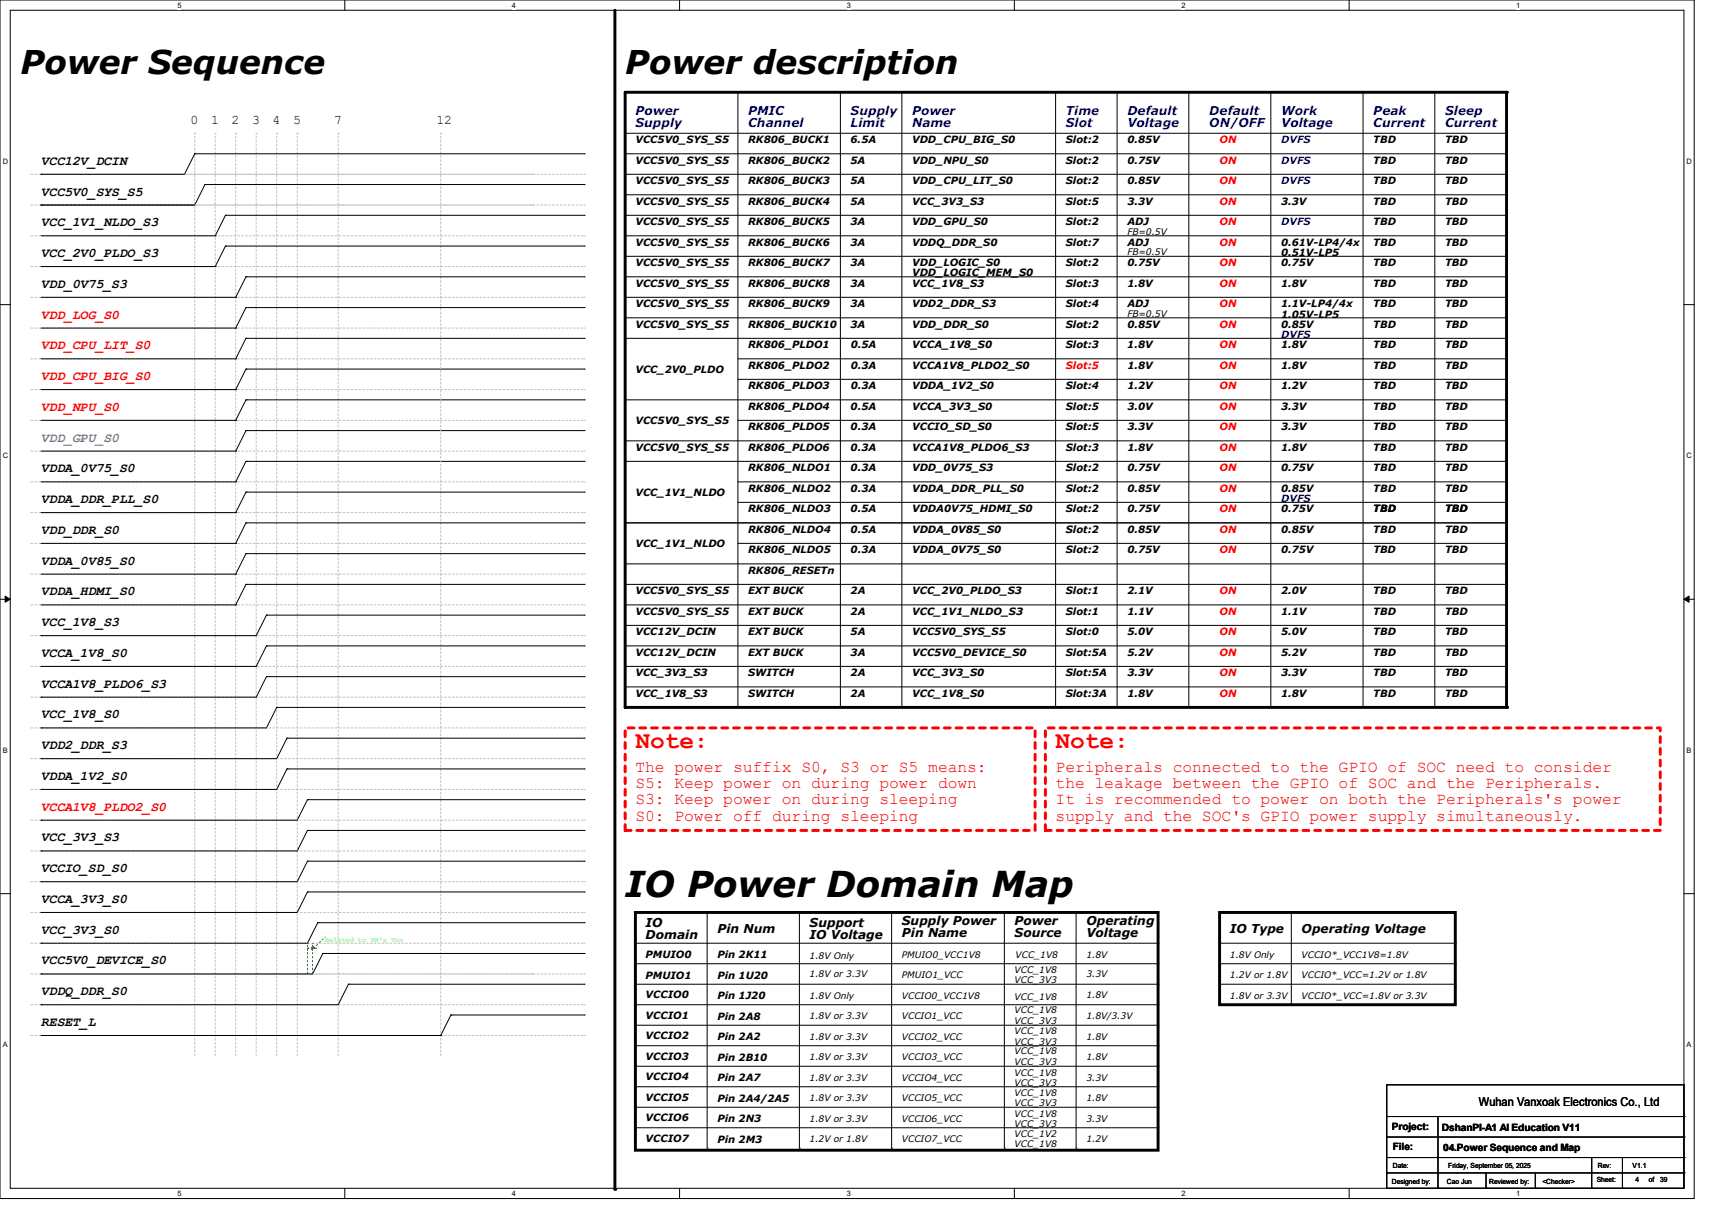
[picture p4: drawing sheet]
<svg xmlns="http://www.w3.org/2000/svg" width="297mm" height="210mm" viewBox="0 0 297 210" stroke-linecap="round" stroke-linejoin="round" font-family="sans-serif">
<defs><g id="words">
<text font-size="6.2" x="108.5" y="155.6">IO Power Domain Map</text>
<g font-size="5.7">
<text x="3.6" y="12.8">Power Sequence</text>
<text x="108.5" y="12.8">Power description</text>
</g>
<g font-size="4.2" fill="#f00">
<text x="110.2" y="129.8">Note:</text>
<text x="183.1" y="129.8">Note:</text>
</g>
<g font-size="2.8" fill="#f00">
<text x="110.2" y="133.8">The power suffix S0, S3 or S5 means:</text>
<text x="110.2" y="136.7">S5: Keep power on during power down</text>
<text x="183.1" y="133.8">Peripherals connected to the GPIO of SOC need to consider</text>
<text x="183.1" y="136.7">the leakage between the GPIO of SOC and the Peripherals.</text>
<text x="110.2" y="139.5">S3: Keep power on during sleeping</text>
<text x="110.2" y="142.3">S0: Power off during sleeping</text>
<text x="183.1" y="139.5">It is recommended to power on both the Peripherals's power</text>
<text x="183.1" y="142.3">supply and the SOC's GPIO power supply simultaneously.</text>
</g>
<g font-size="2.3">
<text x="33.1" y="21.4">0</text>
<text x="36.6" y="21.4">1</text>
<text x="40.2" y="21.4">2</text>
<text x="43.7" y="21.4">3</text>
<text x="47.3" y="21.4">4</text>
<text x="50.8" y="21.4">5</text>
<text x="57.9" y="21.4">7</text>
<text x="75.7" y="21.4">12</text>
<text x="7.1" y="28.6">VCC12V_DCIN</text>
<text x="7.1" y="33.9">VCC5V0_SYS_S5</text>
<text x="7.1" y="39.2">VCC_1V1_NLDO_S3</text>
<text x="7.1" y="44.6">VCC_2V0_PLDO_S3</text>
<text x="7.1" y="49.9">VDD_0V75_S3</text>
<text x="7.1" y="81.9">VDDA_0V75_S0</text>
<text x="7.1" y="87.2">VDDA_DDR_PLL_S0</text>
<text x="7.1" y="92.6">VDD_DDR_S0</text>
<text x="7.1" y="97.9">VDDA_0V85_S0</text>
<text x="7.1" y="103.3">VDDA_HDMI_S0</text>
<text x="7.1" y="108.6">VCC_1V8_S3</text>
<text x="7.1" y="113.9">VCCA_1V8_S0</text>
<text x="7.1" y="119.3">VCCA1V8_PLDO6_S3</text>
<text x="7.1" y="124.6">VCC_1V8_S0</text>
<text x="7.1" y="129.9">VDD2_DDR_S3</text>
<text x="7.1" y="135.3">VDDA_1V2_S0</text>
<text x="7.1" y="145.9">VCC_3V3_S3</text>
<text x="7.1" y="151.3">VCCIO_SD_S0</text>
<text x="7.1" y="161.9">VCC_3V3_S0</text>
<text x="7.1" y="156.6">VCCA_3V3_S0</text>
<text x="7.1" y="167.3">VCC5V0_DEVICE_S0</text>
<text x="7.1" y="172.6">VDDQ_DDR_S0</text>
<text x="7.1" y="177.9">RESET_L</text>
</g>
<g font-size="2.3" fill="#f00">
<text x="7.1" y="55.2">VDD_LOG_S0</text>
<text x="7.1" y="60.6">VDD_CPU_LIT_S0</text>
<text x="7.1" y="65.9">VDD_CPU_BIG_S0</text>
<text x="7.1" y="71.2">VDD_NPU_S0</text>
<text x="7.1" y="140.6">VCCA1V8_PLDO2_S0</text>
</g>
<text font-size="2.3" fill="#7f00ff" x="7.1" y="76.6">VDD_GPU_S0</text>
<g font-size="2.1" fill="#00f">
<text x="110.2" y="19.9">Power</text>
<text x="110.2" y="22">Supply</text>
<text x="129.8" y="19.9">PMIC</text>
<text x="129.8" y="22">Channel</text>
<text x="147.6" y="19.9">Supply</text>
<text x="147.6" y="22">Limit</text>
<text x="158.2" y="19.9">Power</text>
<text x="158.2" y="22">Name</text>
<text x="184.9" y="19.9">Time</text>
<text x="184.9" y="22">Slot</text>
<text x="195.6" y="19.9">Default</text>
<text x="195.6" y="22">Voltage</text>
<text x="209.8" y="19.9">Default</text>
<text x="209.8" y="22">ON/OFF</text>
<text x="222.2" y="19.9">Work</text>
<text x="222.2" y="22">Voltage</text>
<text x="238.3" y="19.9">Peak</text>
<text x="238.3" y="22">Current</text>
<text x="250.7" y="19.9">Sleep</text>
<text x="250.7" y="22">Current</text>
</g>
<g font-size="2.1">
<text x="112" y="160.7">IO</text>
<text x="124.5" y="161.8">Pin Num</text>
<text x="140.5" y="160.7">Support</text>
<text x="156.5" y="160.4">Supply Power</text>
<text x="176" y="160.4">Power</text>
<text x="188.5" y="160.4">Operating</text>
<text x="213.4" y="161.8">IO Type</text>
<text x="225.8" y="161.8">Operating Voltage</text>
<text x="112" y="162.8">Domain</text>
<text x="140.5" y="162.8">IO Voltage</text>
<text x="156.5" y="162.5">Pin Name</text>
<text x="176" y="162.5">Source</text>
<text x="188.5" y="162.5">Voltage</text>
<text x="256.6" y="191.9">Wuhan Vanxoak Electronics Co., Ltd</text>
</g>
<g font-size="1.7">
<text x="110.2" y="24.8">VCC5V0_SYS_S5</text>
<text x="110.2" y="28.4">VCC5V0_SYS_S5</text>
<text x="129.8" y="24.8">RK806_BUCK1</text>
<text x="129.8" y="28.4">RK806_BUCK2</text>
<text x="147.6" y="24.8">6.5A</text>
<text x="147.6" y="28.4">5A</text>
<text x="158.2" y="28.4">VDD_NPU_S0</text>
<text x="158.2" y="24.8">VDD_CPU_BIG_S0</text>
<text x="184.9" y="24.8">Slot:2</text>
<text x="184.9" y="28.4">Slot:2</text>
<text x="195.6" y="28.4">0.75V</text>
<text x="195.6" y="24.8">0.85V</text>
<text x="238.3" y="28.4">TBD</text>
<text x="238.3" y="24.8">TBD</text>
<text x="250.7" y="28.4">TBD</text>
<text x="250.7" y="24.8">TBD</text>
<text x="110.2" y="32">VCC5V0_SYS_S5</text>
<text x="110.2" y="35.5">VCC5V0_SYS_S5</text>
<text x="129.8" y="32">RK806_BUCK3</text>
<text x="129.8" y="35.5">RK806_BUCK4</text>
<text x="147.6" y="32">5A</text>
<text x="147.6" y="35.5">5A</text>
<text x="158.2" y="32">VDD_CPU_LIT_S0</text>
<text x="158.2" y="35.5">VCC_3V3_S3</text>
<text x="184.9" y="35.5">Slot:5</text>
<text x="184.9" y="32">Slot:2</text>
<text x="195.6" y="35.5">3.3V</text>
<text x="195.6" y="32">0.85V</text>
<text x="222.2" y="35.5">3.3V</text>
<text x="238.3" y="32">TBD</text>
<text x="238.3" y="35.5">TBD</text>
<text x="250.7" y="35.5">TBD</text>
<text x="250.7" y="32">TBD</text>
<text x="110.2" y="39.1">VCC5V0_SYS_S5</text>
<text x="129.8" y="39.1">RK806_BUCK5</text>
<text x="147.6" y="39.1">3A</text>
<text x="158.2" y="39.1">VDD_GPU_S0</text>
<text x="184.9" y="39.1">Slot:2</text>
<text x="195.6" y="39.1">ADJ</text>
<text x="238.3" y="39.1">TBD</text>
<text x="250.7" y="39.1">TBD</text>
<text x="110.2" y="42.6">VCC5V0_SYS_S5</text>
<text x="110.2" y="46.2">VCC5V0_SYS_S5</text>
<text x="129.8" y="42.6">RK806_BUCK6</text>
<text x="129.8" y="46.2">RK806_BUCK7</text>
<text x="147.6" y="42.6">3A</text>
<text x="147.6" y="46.2">3A</text>
<text x="158.2" y="46.2">VDD_LOGIC_S0</text>
<text x="158.2" y="42.6">VDDQ_DDR_S0</text>
<text x="158.2" y="47.9">VDD_LOGIC_MEM_S0</text>
<text x="184.9" y="42.6">Slot:7</text>
<text x="184.9" y="46.2">Slot:2</text>
<text x="195.6" y="46.2">0.75V</text>
<text x="195.6" y="42.6">ADJ</text>
<text x="222.2" y="46.2">0.75V</text>
<text x="222.2" y="44.4">0.51V-LP5</text>
<text x="222.2" y="42.6">0.61V-LP4/4x</text>
<text x="238.3" y="42.6">TBD</text>
<text x="238.3" y="46.2">TBD</text>
<text x="250.7" y="42.6">TBD</text>
<text x="250.7" y="46.2">TBD</text>
<text x="110.2" y="53.3">VCC5V0_SYS_S5</text>
<text x="110.2" y="49.7">VCC5V0_SYS_S5</text>
<text x="129.8" y="49.7">RK806_BUCK8</text>
<text x="129.8" y="53.3">RK806_BUCK9</text>
<text x="147.6" y="49.7">3A</text>
<text x="147.6" y="53.3">3A</text>
<text x="158.2" y="53.3">VDD2_DDR_S3</text>
<text x="158.2" y="49.7">VCC_1V8_S3</text>
<text x="184.9" y="53.3">Slot:4</text>
<text x="184.9" y="49.7">Slot:3</text>
<text x="195.6" y="53.3">ADJ</text>
<text x="195.6" y="49.7">1.8V</text>
<text x="222.2" y="53.3">1.1V-LP4/4x</text>
<text x="222.3" y="49.7">1.8V</text>
<text x="238.3" y="49.7">TBD</text>
<text x="238.3" y="53.3">TBD</text>
<text x="250.7" y="53.3">TBD</text>
<text x="250.7" y="49.7">TBD</text>
<text x="110.2" y="56.9">VCC5V0_SYS_S5</text>
<text x="129.8" y="56.9">RK806_BUCK10</text>
<text x="147.6" y="56.9">3A</text>
<text x="158.2" y="56.9">VDD_DDR_S0</text>
<text x="184.9" y="56.9">Slot:2</text>
<text x="195.6" y="56.9">0.85V</text>
<text x="222.2" y="55.1">1.05V-LP5</text>
<text x="222.3" y="56.9">0.85V</text>
<text x="238.3" y="56.9">TBD</text>
<text x="250.7" y="56.9">TBD</text>
<text x="110.2" y="64.7">VCC_2V0_PLDO</text>
<text x="129.8" y="60.4">RK806_PLDO1</text>
<text x="129.8" y="64">RK806_PLDO2</text>
<text x="147.6" y="60.4">0.5A</text>
<text x="147.6" y="64">0.3A</text>
<text x="158.2" y="60.4">VCCA_1V8_S0</text>
<text x="158.2" y="64">VCCA1V8_PLDO2_S0</text>
<text x="184.9" y="60.4">Slot:3</text>
<text x="195.6" y="60.4">1.8V</text>
<text x="195.6" y="64">1.8V</text>
<text x="222.2" y="64">1.8V</text>
<text x="222.2" y="60.4">1.8V</text>
<text x="238.3" y="64">TBD</text>
<text x="238.3" y="60.4">TBD</text>
<text x="250.7" y="64">TBD</text>
<text x="250.7" y="60.4">TBD</text>
<text x="129.8" y="67.5">RK806_PLDO3</text>
<text x="129.8" y="71.1">RK806_PLDO4</text>
<text x="147.6" y="71.1">0.5A</text>
<text x="147.6" y="67.5">0.3A</text>
<text x="158.2" y="67.5">VDDA_1V2_S0</text>
<text x="158.2" y="71.1">VCCA_3V3_S0</text>
<text x="184.9" y="71.1">Slot:5</text>
<text x="184.9" y="67.5">Slot:4</text>
<text x="195.6" y="71.1">3.0V</text>
<text x="195.6" y="67.5">1.2V</text>
<text x="222.2" y="67.5">1.2V</text>
<text x="222.2" y="71.1">3.3V</text>
<text x="238.3" y="67.5">TBD</text>
<text x="238.3" y="71.1">TBD</text>
<text x="250.7" y="71.1">TBD</text>
<text x="250.7" y="67.5">TBD</text>
<text x="110.2" y="73.6">VCC5V0_SYS_S5</text>
<text x="129.8" y="74.6">RK806_PLDO5</text>
<text x="147.6" y="74.6">0.3A</text>
<text x="158.2" y="74.6">VCCIO_SD_S0</text>
<text x="184.9" y="74.6">Slot:5</text>
<text x="195.6" y="74.6">3.3V</text>
<text x="222.2" y="74.6">3.3V</text>
<text x="238.3" y="74.6">TBD</text>
<text x="250.7" y="74.6">TBD</text>
<text x="110.2" y="78.2">VCC5V0_SYS_S5</text>
<text x="129.8" y="81.7">RK806_NLDO1</text>
<text x="129.8" y="78.2">RK806_PLDO6</text>
<text x="147.6" y="78.2">0.3A</text>
<text x="147.6" y="81.7">0.3A</text>
<text x="158.2" y="78.2">VCCA1V8_PLDO6_S3</text>
<text x="158.2" y="81.7">VDD_0V75_S3</text>
<text x="184.9" y="81.7">Slot:2</text>
<text x="184.9" y="78.2">Slot:3</text>
<text x="195.6" y="78.2">1.8V</text>
<text x="195.6" y="81.7">0.75V</text>
<text x="222.2" y="78.2">1.8V</text>
<text x="222.2" y="81.7">0.75V</text>
<text x="238.3" y="81.7">TBD</text>
<text x="238.3" y="78.2">TBD</text>
<text x="250.7" y="81.7">TBD</text>
<text x="250.7" y="78.2">TBD</text>
<text x="110.2" y="86">VCC_1V1_NLDO</text>
<text x="129.8" y="88.9">RK806_NLDO3</text>
<text x="129.8" y="85.3">RK806_NLDO2</text>
<text x="147.6" y="85.3">0.3A</text>
<text x="147.6" y="88.9">0.5A</text>
<text x="158.2" y="88.9">VDDA0V75_HDMI_S0</text>
<text x="158.2" y="85.3">VDDA_DDR_PLL_S0</text>
<text x="184.9" y="88.9">Slot:2</text>
<text x="184.9" y="85.3">Slot:2</text>
<text x="195.6" y="85.3">0.85V</text>
<text x="195.6" y="88.9">0.75V</text>
<text x="222.2" y="85.3">0.85V</text>
<text x="222.2" y="88.9">0.75V</text>
<text x="238.3" y="88.9">TBD</text>
<text x="238.3" y="85.3">TBD</text>
<text x="250.7" y="88.9">TBD</text>
<text x="250.7" y="85.3">TBD</text>
<text x="110.2" y="94.9">VCC_1V1_NLDO</text>
<text x="129.8" y="92.4">RK806_NLDO4</text>
<text x="129.8" y="96">RK806_NLDO5</text>
<text x="147.6" y="92.4">0.5A</text>
<text x="147.6" y="96">0.3A</text>
<text x="158.2" y="92.4">VDDA_0V85_S0</text>
<text x="158.2" y="96">VDDA_0V75_S0</text>
<text x="184.9" y="92.4">Slot:2</text>
<text x="184.9" y="96">Slot:2</text>
<text x="195.6" y="92.4">0.85V</text>
<text x="195.6" y="96">0.75V</text>
<text x="222.2" y="92.4">0.85V</text>
<text x="222.2" y="96">0.75V</text>
<text x="238.3" y="92.4">TBD</text>
<text x="238.3" y="96">TBD</text>
<text x="250.7" y="92.4">TBD</text>
<text x="250.7" y="96">TBD</text>
<text x="129.8" y="99.5">RK806_RESETn</text>
<text x="110.2" y="103.1">VCC5V0_SYS_S5</text>
<text x="110.2" y="106.6">VCC5V0_SYS_S5</text>
<text x="129.8" y="106.6">EXT BUCK</text>
<text x="129.8" y="103.1">EXT BUCK</text>
<text x="147.6" y="106.6">2A</text>
<text x="147.6" y="103.1">2A</text>
<text x="158.2" y="106.6">VCC_1V1_NLDO_S3</text>
<text x="158.2" y="103.1">VCC_2V0_PLDO_S3</text>
<text x="184.9" y="103.1">Slot:1</text>
<text x="184.9" y="106.6">Slot:1</text>
<text x="195.6" y="106.6">1.1V</text>
<text x="195.6" y="103.1">2.1V</text>
<text x="222.2" y="106.6">1.1V</text>
<text x="222.3" y="103.1">2.0V</text>
<text x="238.3" y="103.1">TBD</text>
<text x="238.3" y="106.6">TBD</text>
<text x="250.7" y="106.6">TBD</text>
<text x="250.7" y="103.1">TBD</text>
<text x="110.2" y="110.2">VCC12V_DCIN</text>
<text x="110.2" y="113.7">VCC12V_DCIN</text>
<text x="129.8" y="110.2">EXT BUCK</text>
<text x="129.8" y="113.7">EXT BUCK</text>
<text x="147.6" y="110.2">5A</text>
<text x="147.6" y="113.7">3A</text>
<text x="158.2" y="113.7">VCC5V0_DEVICE_S0</text>
<text x="158.2" y="110.2">VCC5V0_SYS_S5</text>
<text x="184.9" y="113.7">Slot:5A</text>
<text x="184.9" y="110.2">Slot:0</text>
<text x="195.6" y="110.2">5.0V</text>
<text x="195.6" y="113.7">5.2V</text>
<text x="222.2" y="113.7">5.2V</text>
<text x="222.3" y="110.2">5.0V</text>
<text x="238.3" y="110.2">TBD</text>
<text x="238.3" y="113.7">TBD</text>
<text x="250.7" y="110.2">TBD</text>
<text x="250.7" y="113.7">TBD</text>
<text x="110.2" y="117.3">VCC_3V3_S3</text>
<text x="129.8" y="117.3">SWITCH</text>
<text x="147.6" y="117.3">2A</text>
<text x="158.2" y="117.3">VCC_3V3_S0</text>
<text x="184.9" y="117.3">Slot:5A</text>
<text x="195.6" y="117.3">3.3V</text>
<text x="222.2" y="117.3">3.3V</text>
<text x="238.3" y="117.3">TBD</text>
<text x="250.7" y="117.3">TBD</text>
<text x="110.2" y="120.9">VCC_1V8_S3</text>
<text x="129.8" y="120.9">SWITCH</text>
<text x="147.6" y="120.9">2A</text>
<text x="158.2" y="120.9">VCC_1V8_S0</text>
<text x="184.9" y="120.9">Slot:3A</text>
<text x="195.6" y="120.9">1.8V</text>
<text x="222.2" y="120.9">1.8V</text>
<text x="238.3" y="120.9">TBD</text>
<text x="250.7" y="120.9">TBD</text>
<text x="112" y="166.2">PMUIO0</text>
<text x="124.5" y="166.2">Pin 2K11</text>
<text x="112" y="169.8">PMUIO1</text>
<text x="112" y="173.1">VCCIO0</text>
<text x="124.5" y="169.8">Pin 1U20</text>
<text x="124.5" y="173.3">Pin 1J20</text>
<text x="112" y="176.7">VCCIO1</text>
<text x="124.5" y="176.9">Pin 2A8</text>
<text x="112" y="180.3">VCCIO2</text>
<text x="112" y="183.8">VCCIO3</text>
<text x="124.5" y="180.4">Pin 2A2</text>
<text x="124.5" y="184">Pin 2B10</text>
<text x="112" y="187.4">VCCIO4</text>
<text x="112" y="190.9">VCCIO5</text>
<text x="124.5" y="187.5">Pin 2A7</text>
<text x="124.5" y="191.1">Pin 2A4/2A5</text>
<text x="112" y="194.5">VCCIO6</text>
<text x="124.5" y="194.6">Pin 2N3</text>
<text x="241.5" y="196">Project:</text>
<text x="250.1" y="196.1">DshanPI-A1 AI Education V11</text>
<text x="112" y="198">VCCIO7</text>
<text x="124.5" y="198.2">Pin 2M3</text>
<text x="241.6" y="199.5">File:</text>
<text x="250.4" y="199.7">04.Power Sequence and Map</text>
</g>
<g font-size="1.7" fill="#f00">
<text x="211.6" y="24.8">ON</text>
<text x="211.6" y="28.4">ON</text>
<text x="211.6" y="35.5">ON</text>
<text x="211.6" y="32">ON</text>
<text x="211.6" y="39.1">ON</text>
<text x="211.6" y="46.2">ON</text>
<text x="211.6" y="42.6">ON</text>
<text x="211.6" y="49.7">ON</text>
<text x="211.6" y="53.3">ON</text>
<text x="211.6" y="56.9">ON</text>
<text x="184.9" y="64">Slot:5</text>
<text x="211.6" y="60.4">ON</text>
<text x="211.6" y="64">ON</text>
<text x="211.6" y="71.1">ON</text>
<text x="211.6" y="67.5">ON</text>
<text x="211.6" y="74.6">ON</text>
<text x="211.6" y="81.7">ON</text>
<text x="211.6" y="78.2">ON</text>
<text x="211.6" y="88.9">ON</text>
<text x="211.6" y="85.3">ON</text>
<text x="211.6" y="92.4">ON</text>
<text x="211.6" y="96">ON</text>
<text x="211.6" y="106.6">ON</text>
<text x="211.6" y="103.1">ON</text>
<text x="211.6" y="113.7">ON</text>
<text x="211.6" y="110.2">ON</text>
<text x="211.6" y="117.3">ON</text>
<text x="211.6" y="120.9">ON</text>
</g>
<g font-size="1.7" fill="#00f">
<text x="222.2" y="24.8">DVFS</text>
<text x="222.2" y="28.4">DVFS</text>
<text x="222.2" y="32">DVFS</text>
<text x="222.2" y="39.1">DVFS</text>
<text x="222.2" y="58.6">DVFS</text>
<text x="222.2" y="87.1">DVFS</text>
</g>
<g font-size="1.6">
<text x="195.6" y="40.7">FB=0.5V</text>
<text x="195.6" y="44.3">FB=0.5V</text>
<text x="195.6" y="54.9">FB=0.5V</text>
<text x="140.5" y="166.2">1.8V Only</text>
<text x="156.5" y="166.1">PMUIO0_VCC1V8</text>
<text x="176.2" y="166.1">VCC_1V8</text>
<text x="188.5" y="166.1">1.8V</text>
<text x="213.4" y="166.1">1.8V Only</text>
<text x="225.8" y="166.1">VCCIO*_VCC1V8=1.8V</text>
<text x="140.5" y="173.2">1.8V Only</text>
<text x="140.5" y="169.5">1.8V or 3.3V</text>
<text x="156.5" y="169.6">PMUIO1_VCC</text>
<text x="156.5" y="173.2">VCCIO0_VCC1V8</text>
<text x="176" y="173.4">VCC_1V8</text>
<text x="176" y="170.5">VCC_3V3</text>
<text x="176" y="168.7">VCC_1V8</text>
<text x="188.5" y="169.5">3.3V</text>
<text x="188.5" y="173">1.8V</text>
<text x="213.4" y="173.2">1.8V or 3.3V</text>
<text x="213.4" y="169.6">1.2V or 1.8V</text>
<text x="225.8" y="173.2">VCCIO*_VCC=1.8V or 3.3V</text>
<text x="225.8" y="169.6">VCCIO*_VCC=1.2V or 1.8V</text>
<text x="140.5" y="176.7">1.8V or 3.3V</text>
<text x="156.5" y="176.7">VCCIO1_VCC</text>
<text x="176" y="179.2">VCC_1V8</text>
<text x="176" y="177.6">VCC_3V3</text>
<text x="176" y="175.7">VCC_1V8</text>
<text x="188.5" y="176.7">1.8V/3.3V</text>
<text x="140.5" y="180.3">1.8V or 3.3V</text>
<text x="140.5" y="183.9">1.8V or 3.3V</text>
<text x="156.5" y="180.3">VCCIO2_VCC</text>
<text x="156.5" y="183.9">VCCIO3_VCC</text>
<text x="176" y="181.2">VCC_3V3</text>
<text x="176" y="182.8">VCC_1V8</text>
<text x="176" y="184.7">VCC_3V3</text>
<text x="188.5" y="180.3">1.8V</text>
<text x="188.5" y="183.9">1.8V</text>
<text x="140.5" y="187.4">1.8V or 3.3V</text>
<text x="140.5" y="191">1.8V or 3.3V</text>
<text x="156.5" y="187.4">VCCIO4_VCC</text>
<text x="156.5" y="191">VCCIO5_VCC</text>
<text x="176" y="191.9">VCC_3V3</text>
<text x="176" y="186.5">VCC_1V8</text>
<text x="176" y="188.3">VCC_3V3</text>
<text x="176" y="190.1">VCC_1V8</text>
<text x="188.5" y="187.4">3.3V</text>
<text x="188.5" y="191">1.8V</text>
<text x="140.5" y="194.5">1.8V or 3.3V</text>
<text x="156.5" y="194.5">VCCIO6_VCC</text>
<text x="176" y="195.4">VCC_3V3</text>
<text x="176" y="193.6">VCC_1V8</text>
<text x="176" y="197.2">VCC_1V2</text>
<text x="188.5" y="194.5">3.3V</text>
<text x="140.5" y="198.1">1.2V or 1.8V</text>
<text x="156.5" y="198.1">VCCIO7_VCC</text>
<text x="176" y="199">VCC_1V8</text>
<text x="188.5" y="198.1">1.2V</text>
</g>
<g font-size="1.3">
<text x="30.8" y="1.3">5</text>
<text x="88.8" y="1.3">4</text>
<text x="146.9" y="1.3">3</text>
<text x="205" y="1.3">2</text>
<text x="263.1" y="1.3">1</text>
<text x=".5" y="28.4">D</text>
<text x="292.6" y="28.4">D</text>
<text x=".5" y="79.5">C</text>
<text x="292.6" y="79.5">C</text>
<text x=".5" y="130.6">B</text>
<text x="292.6" y="130.6">B</text>
<text x=".5" y="181.7">A</text>
<text x="292.6" y="181.7">A</text>
<text x="30.8" y="207.4">5</text>
<text x="88.8" y="207.4">4</text>
<text x="146.9" y="207.4">3</text>
<text x="205" y="207.4">2</text>
<text x="263.1" y="207.4">1</text>
</g>
<text font-size="1.2" fill="#01ff00" x="56.3" y="163.4">Related to SW's Ton</text>
<g font-size="1.2">
<text x="241.6" y="202.6">Date:</text>
<text x="251.2" y="202.6">Friday, September 05, 2025</text>
<text x="277.2" y="202.6">Rev:</text>
<text x="283.2" y="202.6">V1.1</text>
<text x="241.5" y="205.3">Designed by:</text>
<text x="251" y="205.3">Cao Jun</text>
<text x="258.4" y="205.3">Reviewed by:</text>
<text x="267.6" y="205.3">&lt;Checker&gt;</text>
<text x="277" y="205.1">Sheet:</text>
<text x="283.8" y="205.1">4</text>
<text x="286" y="205.1">of</text>
<text x="288" y="205.1">39</text>
</g>
</g></defs>
<path d="M0 0h293.9v207.9h-293.9zM1.8 1.8h290.3v204.3h-290.3z" fill="none" stroke="#000" stroke-width=".17"/>
<g fill="#fff">
<path d="M30.8 .2h.7v1.4h-.7z"/>
<path d="M30.8 206.2h.7v1.4h-.7z"/>
</g>
<path d="M59.8 0v1.8M59.8 206.1v1.8" fill="none" stroke="#000" stroke-width=".17"/>
<g fill="#fff">
<path d="M88.8 .2h.7v1.4h-.7z"/>
<path d="M88.8 206.2h.7v1.4h-.7z"/>
</g>
<path d="M117.9 0v1.8M117.9 206.1v1.8" fill="none" stroke="#000" stroke-width=".17"/>
<g fill="#fff">
<path d="M146.9 .2h.7v1.4h-.7z"/>
<path d="M146.9 206.2h.7v1.4h-.7z"/>
</g>
<path d="M176 0v1.8M176 206.1v1.8" fill="none" stroke="#000" stroke-width=".17"/>
<g fill="#fff">
<path d="M205 .2h.7v1.4h-.7z"/>
<path d="M205 206.2h.7v1.4h-.7z"/>
</g>
<path d="M234.1 0v1.8M234.1 206.1v1.8" fill="none" stroke="#000" stroke-width=".17"/>
<g fill="#fff">
<path d="M263.1 .2h.6v1.4h-.6z"/>
<path d="M263.1 206.2h.6v1.4h-.6z"/>
<path d="M.5 27.3h.9v1.4h-.9z"/>
<path d="M292.6 27.3h.9v1.4h-.9z"/>
<path d="M.5 78.4h.9v1.4h-.9z"/>
<path d="M292.6 78.4h.9v1.4h-.9z"/>
</g>
<path d="M0 52.8h1.8M292.1 52.8h1.8" fill="none" stroke="#000" stroke-width=".17"/>
<g fill="#fff">
<path d="M.5 129.5h.8v1.4h-.8z"/>
<path d="M292.6 129.5h.8v1.4h-.8z"/>
</g>
<path d="M0 103.9h1.8M292.1 103.9h1.8" fill="none" stroke="#000" stroke-width=".17"/>
<path d="M.9 103.4l.9 .5-.9 .5zM292.1 103.9l.9-.5v1z" fill="#000" stroke="#000" stroke-width=".17"/>
<g fill="#fff">
<path d="M.5 180.5h.8v1.4h-.8z"/>
<path d="M292.6 180.5h.8v1.4h-.8z"/>
</g>
<g fill="none" stroke="#000" stroke-width=".17">
<path d="M128 16v106.7M145.8 16v106.7M156.5 16v106.7M183.1 16v106.7M193.8 16v106.7M206.2 16v106.7M220.5 16v106.7M236.5 16v106.7M248.9 16v106.7M7.1 30.2h.1M7.1 35.6h.1M33.8 26.7h.1"/>
<path d="M33.8 26.7h67.5M33.8 26.7l-1.8 3.5h-24.9M35.6 32h.1M35.6 32l-1.8 3.6h-26.7M35.6 32h65.7M39.1 37.3h.1M39.1 37.3h62.2M39.1 37.3l-1.8 3.6M101.3 26.7h.1M101.3 32h.1M101.3 37.3h.1M108.5 33.8h152.9"/>
<path d="M108.5 23.1h152.9M108.5 26.7h152.9M108.5 30.2h152.9M108.5 37.3h152.9M261.4 33.8h.1M261.4 23.1h.1M261.4 26.7h.1M261.4 30.2h.1M261.4 37.3h.1M7.1 40.9h30.2M7.1 51.6h33.8M7.1 46.2h30.2"/>
<path d="M7.1 56.9h33.8M37.3 40.9h.1M37.3 46.2h.1M39.1 42.7h.1M39.1 42.7l-1.8 3.5M39.1 42.7h62.2M40.9 51.6h.1M40.9 56.9h.1M42.7 58.7h.1M42.7 48h.1M42.7 53.3h.1M42.7 58.7l-1.8 3.5"/>
<path d="M42.7 58.7h58.6M42.7 48h58.6M42.7 48l-1.8 3.6M42.7 53.3l-1.8 3.6M42.7 53.3h58.6M101.3 58.7h.1M101.3 42.7h.1M101.3 48h.1M101.3 53.3h.1M108.5 58.7h152.9M108.5 48h152.9M108.5 40.9h152.9"/>
<path d="M108.5 44.4h152.9M108.5 51.6h152.9M108.5 55.1h152.9M261.4 48h.1M261.4 58.7h.1M261.4 40.9h.1M261.4 44.4h.1M261.4 51.6h.1M261.4 55.1h.1M7.1 62.2h33.8M7.1 67.6h33.8M7.1 72.9h33.8"/>
<path d="M7.1 78.2h33.8M40.9 62.2h.1M40.9 67.6h.1M40.9 72.9h.1M40.9 78.2h.1M42.7 64h.1M42.7 69.3h.1M42.7 74.7h.1M42.7 64l-1.8 3.6M42.7 64h58.6M42.7 69.3l-1.8 3.6M42.7 69.3h58.6"/>
<path d="M42.7 74.7l-1.8 3.5M42.7 74.7h58.6M101.3 64h.1M101.3 69.3h.1M101.3 74.7h.1M108.5 69.3h152.9M108.5 76.5h152.9M128 62.2h133.4M128 72.9h133.4M128 65.8h133.4M261.4 72.9h.1M261.4 69.3h.1"/>
<path d="M261.4 62.2h.1M261.4 65.8h.1M261.4 76.5h.1M7.1 83.6h33.8M7.1 88.9h33.8M7.1 94.2h33.8M7.1 99.6h33.8M40.9 83.6h.1M40.9 88.9h.1M40.9 94.2h.1M40.9 99.6h.1M42.7 80h.1"/>
<path d="M42.7 85.3h.1M42.7 90.7h.1M42.7 96h.1M42.7 80l-1.8 3.6M42.7 80h58.6M42.7 85.3l-1.8 3.6M42.7 85.3h58.6M42.7 90.7l-1.8 3.5M42.7 90.7h58.6M42.7 96l-1.8 3.6M42.7 96h58.6M101.3 80h.1"/>
<path d="M101.3 85.3h.1M101.3 90.7h.1M101.3 96h.1M108.5 80h152.9M108.5 90.7h152.9M108.5 97.8h152.9M128 83.6h133.4M128 94.2h133.4M128 87.1h133.4M261.4 83.6h.1M261.4 87.1h.1M261.4 94.2h.1"/>
<path d="M261.4 90.7h.1M261.4 80h.1M261.4 97.8h.1M7.1 110.2h.1M7.1 115.6h.1M7.1 104.9h33.8M40.9 104.9h.1M42.7 101.3h.1M42.7 101.3l-1.8 3.6M42.7 101.3h58.6M46.2 106.7h.1M46.2 112h.1"/>
<path d="M46.2 117.3h.1M46.2 106.7h55.1M46.2 106.7l-1.7 3.5h-37.4M46.2 112l-1.7 3.6h-37.4M46.2 112h55.1M46.2 117.3l-1.7 3.6h-37.4M46.2 117.3h55.1M101.3 101.3h.1M101.3 106.7h.1M101.3 112h.1M101.3 117.3h.1M108.5 101.3h152.9"/>
<path d="M108.5 104.9h152.9M108.5 112h152.9M108.5 115.6h152.9M108.5 119.1h152.9M108.5 108.5h152.9M261.4 115.6h.1M261.4 119.1h.1M261.4 101.3h.1M261.4 104.9h.1M261.4 108.5h.1M261.4 112h.1M7.1 120.9h.1"/>
<path d="M7.1 126.2h.1M7.1 131.6h.1M7.1 136.9h.1M48 122.7h.1M48 122.7h53.3M48 122.7l-1.8 3.5h-39.1M49.8 128h.1M49.8 133.4h.1M49.8 128h51.5M49.8 128l-1.8 3.6h-40.9M49.8 133.4l-1.8 3.5h-40.9M49.8 133.4h51.5"/>
<path d="M53.3 138.7h.1M53.3 138.7h48M53.3 138.7l-1.7 3.5h-44.5M101.3 122.7h.1M101.3 128h.1M101.3 133.4h.1M101.3 138.7h.1M108.5 122.7h152.9M128 122.7h.1M145.8 122.7h.1M156.5 122.7h.1M183.1 122.7h.1"/>
<path d="M193.8 122.7h.1M206.2 122.7h.1M220.5 122.7h.1M236.5 122.7h.1M248.9 122.7h.1M261.4 122.7h.1M0 155h1.8M7.1 142.2h.1M7.1 147.6h.1M7.1 152.9h.1M7.1 158.2h.1M53.3 144h.1"/>
<path d="M53.3 149.4h.1M53.3 154.7h.1M53.3 144l-1.7 3.6h-44.5M53.3 144h48M53.3 149.4l-1.7 3.5h-44.5M53.3 149.4h48M53.3 154.7l-1.7 3.5h-44.5M53.3 154.7h48M101.3 144h.1M101.3 149.4h.1M101.3 154.7h.1M122.7 158.2v40.9"/>
<path d="M138.7 158.2v40.9M154.7 158.2v40.9M174.2 158.2v40.9M186.7 158.2v40.9M224 158.2v16M292.1 155h1.8M7.1 163.6h.1M7.1 168.9h.1M7.1 174.2h.1M7.1 179.6h69.4M55.1 160h.1M55.1 160h46.2"/>
<path d="M55.1 160l-1.8 3.6h-46.2M56 165.4h.1M56 165.4h45.3M56 165.4l-1.8 3.5h-47.1M60.5 170.7h.1M60.5 170.7h40.8M60.5 170.7l-1.8 3.5h-51.6M76.5 179.6h.1M78.2 176h.1M78.2 176h23.1M78.2 176l-1.7 3.6M101.3 160h.1"/>
<path d="M101.3 165.4h.1M101.3 170.7h.1M101.3 176h.1M110.2 163.6h90.7M110.2 170.7h90.7M110.2 174.2h90.7M110.2 167.1h90.7M110.2 177.8h90.7M200.9 163.6h.1M200.9 167.1h.1M200.9 170.7h.1M200.9 174.2h.1"/>
<path d="M200.9 177.8h.1M211.6 163.6h40.9M211.6 170.7h40.9M211.6 167.1h40.9M224 174.2h.1M252.5 163.6h.1M252.5 167.1h.1M252.5 170.7h.1M110.2 195.6h90.7M110.2 181.4h90.7M110.2 184.9h90.7M110.2 188.5h90.7"/>
<path d="M110.2 192h90.7M122.7 199.1h.1M138.7 199.1h.1M154.7 199.1h.1M174.2 199.1h.1M186.7 199.1h.1M200.9 195.6h.1M200.9 181.4h.1M200.9 184.9h.1M200.9 188.5h.1M200.9 192h.1M240.6 188.1h51.5v18h-51.5z"/>
<path d="M240.6 193.6h51.5M240.6 197.2h51.5M249.5 193.6v12.5M292.1 193.6h.1M292.1 197.2h.1M240.6 200.7h51.5M240.6 203.4h51.5M249.5 206.1h.1M257.8 206.1h.1M257.8 203.4v2.7M266.4 206.1h.1M266.4 203.4v2.7"/>
<path d="M276.1 206.1h.1M276.1 200.7v5.4M281.5 206.1h.1M281.5 200.7v5.4M292.1 200.7h.1M292.1 203.4h.1"/>
</g>
<g fill="none" stroke="#c0c0c0" stroke-width=".17" stroke-dasharray=".3">
<path d="M5.3 30.2h87.2M5.3 35.6h87.2M7.1 30.2h94.2M7.1 35.6h94.2M33.8 23.1h.1M37.3 23.1h.1M40.9 23.1h.1M44.5 23.1h.1M48 23.1h.1M51.6 23.1h.1M58.7 23.1h.1M76.5 23.1h.1"/>
<path d="M92.5 30.2h.1M92.5 35.6h.1M101.3 30.2h.1M101.3 35.6h.1M5.3 40.9h96M5.3 46.2h96M5.3 51.6h96M5.3 56.9h96M101.3 40.9h.1M101.3 46.2h.1M101.3 51.6h.1M101.3 56.9h.1"/>
<path d="M5.3 62.2h96M5.3 67.6h96M5.3 72.9h96M5.3 78.2h96M101.3 62.2h.1M101.3 67.6h.1M101.3 72.9h.1M101.3 78.2h.1M5.3 83.6h96M5.3 88.9h96M5.3 94.2h96M5.3 99.6h96"/>
<path d="M101.3 83.6h.1M101.3 88.9h.1M101.3 94.2h.1M101.3 99.6h.1M5.3 104.9h96M5.3 110.2h96M5.3 115.6h96M101.3 104.9h.1M101.3 110.2h.1M101.3 115.6h.1M5.3 120.9h96M5.3 126.2h96"/>
<path d="M5.3 131.6h96M5.3 136.9h96M101.3 120.9h.1M101.3 126.2h.1M101.3 131.6h.1M101.3 136.9h.1M5.3 142.2h96M5.3 147.6h96M5.3 152.9h96M5.3 158.2h96M101.3 142.2h.1M101.3 147.6h.1"/>
<path d="M101.3 152.9h.1M101.3 158.2h.1M5.3 163.6h96M5.3 168.9h87.2M5.3 174.2h96M5.3 179.6h96M7.1 168.9h94.2M92.5 168.9h.1M101.3 163.6h.1M101.3 168.9h.1M101.3 174.2h.1M101.3 179.6h.1"/>
<path d="M33.8 183.1v-160M37.3 183.1v-160M40.9 183.1v-160M44.5 183.1v-160M48 183.1v-160M51.6 183.1v-160M58.7 183.1v-160M76.5 183.1v-160"/>
</g>
<g fill="none" stroke="#01ff00" stroke-width=".17" stroke-dasharray=".3 .3">
<path d="M53.3 164.5h.1M53.3 168.9v-5.3M53.3 163.6h.1M53.5 164.6l-.2-.1M53.5 164.3l-.2 .2M54.1 164.6h.1M54.1 164.3h.1M54.2 164.5h-.9M54.2 164.5l-.1 .1M54.2 164.5l-.1-.2M54.2 168.9v-5.3M54.2 163.6h.1"/>
<path d="M54.4 164.1v.4M54.4 164.5h.1M54.4 164.5l1.9-2M54.4 164.5h.4M54.8 164.5h.1M56.3 162.5h.1"/>
</g>
<path d="M108.5 126.2h71.1v17.8h-71.1zM181.4 126.2h106.6v17.8h-106.6z" fill="none" stroke="#f00" stroke-width=".51" stroke-dasharray="1 1"/>
<path d="M106.7 1.8v204.4M108.5 16h152.9v106.7h-152.9zM110.2 158.2h90.7v41.3h-90.7zM211.6 158.2h40.9v16h-40.9z" fill="none" stroke="#000" stroke-width=".51"/>
<g fill="#000">
<circle cx="261.4" cy="16" r=".25"/>
<circle cx="108.5" cy="122.7" r=".25"/>
<circle cx="261.4" cy="122.7" r=".25"/>
<circle cx="106.7" cy="206.2" r=".25"/>
</g>
<use href="#words"/>
</svg>
